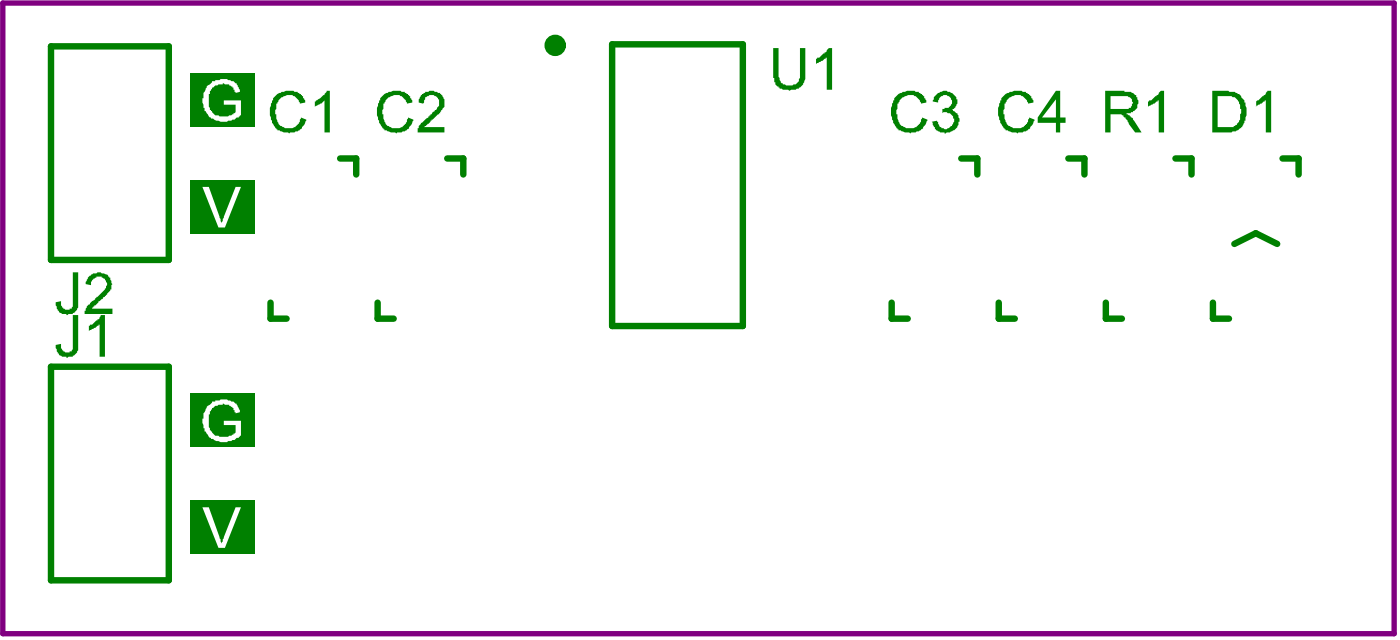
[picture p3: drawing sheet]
<svg xmlns="http://www.w3.org/2000/svg" width="110mm" height="50mm" viewBox="0 0 110 50" stroke-linecap="round" stroke-linejoin="round" font-family="sans-serif">
<path d="M.2 .2h109.8v49.8h-109.8z" fill="none" stroke="#800080" stroke-width=".42"/>
<g fill="none" stroke="#008000" stroke-width=".51">
<path d="M4 3.7h9.3v16.8h-9.3zM26.8 12.5h1.3v1.3M35.3 12.5h1.2v1.3M48.3 3.5h10.3v22.2h-10.3zM75.8 12.5h1.3v1.3M84.3 12.5h1.2v1.3M92.7 12.5h1.3v1.3M97.4 19.2l1.6-.8 1.7 .8M101.2 12.5h1.2v1.3M4 28.9h9.3v16.8h-9.3zM21.3 23.9v1.2h1.3M29.8 23.9v1.2h1.3"/>
<path d="M70.3 23.9v1.2h1.3M78.8 23.9v1.2h1.2M87.2 23.9v1.2h1.3M95.7 23.9v1.2h1.2"/>
</g>
<g fill="#008000">
<path d="M5.7 24.8h.5v2.3a.76 .76 0 0 1-.7 1 .78 .78 0 0 1-1-.6l-.1-.1v-.2l.4-.1v.2a.47 .47 0 0 0 .3 .5 .47 .47 0 0 0 .6-.2v-.1z"/>
<path d="M7 25.7l.3-.1 .4-.3 .2-.5h.4v3.3h-.4v-2.5l-.9 .5z"/>
<path d="M30 7.7a1.96 1.96 0 0 1 1.9-.5v.1l.4 .3v.1l.2 .2v.2l-.4 .1a.92 .92 0 0 0-.9-.7 .92 .92 0 0 0-.9 .7h-.1v.2a1.91 1.91 0 0 0 .4 1.5 1.01 1.01 0 0 0 1.5-.3l.1-.3 .4 .1-.1 .3a1.44 1.44 0 0 1-1.7 .7l-.4-.1a1.9 1.9 0 0 1-.7-1.5v-.3z"/>
<path d="M33.2 7.5a1.45 1.45 0 0 1 1.3-.3 .88 .88 0 0 1 .5 1.3l-.3 .4-1.3 1.1h1.7v.4h-2.2a1.33 1.33 0 0 1 .9-1.1l.3-.5a.87 .87 0 0 0 .5-.5 .6 .6 0 0 0-.2-.7h-.1a.52 .52 0 0 0-.8 .1l-.1 .5-.4-.1v-.3z"/>
<path d="M70.5 7.7a1.96 1.96 0 0 1 2-.5v.1l.4 .3v.1l.2 .2v.2l-.5 .1a.92 .92 0 0 0-.8-.7 .92 .92 0 0 0-.9 .7h-.1v.2a1.91 1.91 0 0 0 .3 1.5 1.01 1.01 0 0 0 1.5-.3l.1-.3 .4 .1v.3a1.44 1.44 0 0 1-1.7 .7l-.5-.1a1.9 1.9 0 0 1-.6-1.5l.1-.6v-.3h.1z"/>
<path d="M73.7 7.7a1.05 1.05 0 0 1 1.3-.4l.3 .2a.7 .7 0 0 1-.2 1.2h-.1a.77 .77 0 0 1 .6 1 1.03 1.03 0 0 1-1.5 .7l-.4-.2v-.2l-.2-.4 .4-.1 .1 .1a.43 .43 0 0 0 .4 .5l.1 .1a.98 .98 0 0 0 .8-.6 .66 .66 0 0 0-1-.7v-.3l.4-.1a.51 .51 0 0 0 .4-.6 .51 .51 0 0 0-.6-.4 .58 .58 0 0 0-.5 .6l-.4-.1z"/>
<path d="M61 3.8h.4v2.3h.1a.43 .43 0 0 0 .4 .6h.3a.82 .82 0 0 0 .8-.3l.1-.3v-2.3h.4v2a1.05 1.05 0 0 1-1.1 1.3l-.2 .1v-.1a.67 .67 0 0 1-.8-.3l-.2-.1-.1-.6h-.1z"/>
<path d="M64.4 4.6l.2-.1 .4-.3 .4-.4h.2v3.3h-.4v-2.6l-.8 .6z"/>
</g>
<path d="M15 39.5h5.1v4.1h-5.1z" fill-rule="evenodd" fill="#008000"/>
<path d="M16 40h.5l1 2.8 1.1-2.8h.4l-1.3 3.2h-.5z" fill="#fff"/>
<path d="M15 31h5.1v4.2h-5.1z" fill-rule="evenodd" fill="#008000"/>
<path d="M16.3 32.1l.4-.4 .6-.1a1.29 1.29 0 0 1 1.5 .4l.1 .5-.3 .1-.2-.4a.86 .86 0 0 0-1-.3h-.1a1.03 1.03 0 0 0-.8 1v.4a.66 .66 0 0 0 .2 .7v.1a1.35 1.35 0 0 0 1.5 .2l.4-.2v-.6h-.9v-.3h1.3v1.1l-.2 .1a.99 .99 0 0 1-.8 .4 1.48 1.48 0 0 1-1.8-.8h-.1v-.2h-.1v-.5v-.3a.85 .85 0 0 1 .3-.8z" fill="#fff"/>
<g fill="#008000">
<path d="M5.7 21.5h.5v2.2a.76 .76 0 0 1-.7 1.1 .78 .78 0 0 1-1-.6l-.1-.1v-.3l.4-.1v.2a.47 .47 0 0 0 .3 .5 .47 .47 0 0 0 .6-.2z"/>
<path d="M6.9 21.9a1.26 1.26 0 0 1 1.5-.3 1.1 1.1 0 0 1 .4 1.2l-1.5 1.5h1.6v.5h-2.2v-.3l.1-.1a3.1 3.1 0 0 1 1-1.1l.5-.6a.41 .41 0 0 0 0-.6 .58 .58 0 0 0-1 0l-.1 .1v.3l-.4-.1z"/>
</g>
<path d="M15 5.8h5.1v4.2h-5.1z" fill-rule="evenodd" fill="#008000"/>
<path d="M16.3 6.8l.4-.4 .6-.1a1.29 1.29 0 0 1 1.5 .4l.1 .5-.3 .1-.2-.3a.86 .86 0 0 0-1-.3h-.1a1.03 1.03 0 0 0-.8 1v.3a.66 .66 0 0 0 .2 .8 1.35 1.35 0 0 0 1.5 .3l.4-.3v-.5h-.9v-.4h1.3v1.2l-.2 .1a.99 .99 0 0 1-.8 .3 1.48 1.48 0 0 1-1.8-.7h-.1v-.3h-.1v-.4v-.4a.85 .85 0 0 1 .3-.8z" fill="#fff"/>
<path d="M15 14.2h5.1v4.2h-5.1z" fill-rule="evenodd" fill="#008000"/>
<path d="M16 14.7h.5l1 2.9 1.1-2.9h.4l-1.3 3.2h-.5z" fill="#fff"/>
<g fill="#008000">
<path d="M90.5 8l.3-.1 .4-.3 .4-.4h.2v3.2h-.4v-2.5l-.9 .5z"/>
<path d="M99.1 8l.6-.4 .3-.4h.3v3.2h-.5v-2.5l-.7 .4v.1z"/>
<path d="M21.5 7.7a1.96 1.96 0 0 1 2-.5v.1l.4 .3v.1l.2 .2v.2l-.5 .1a.92 .92 0 0 0-.8-.7 .92 .92 0 0 0-.9 .7h-.1v.2a1.91 1.91 0 0 0 .3 1.5 1.01 1.01 0 0 0 1.5-.3l.1-.3 .5 .1-.1 .3a1.44 1.44 0 0 1-1.7 .7l-.4-.1a1.9 1.9 0 0 1-.7-1.5v-.3z"/>
<path d="M24.8 8l.8-.5 .2-.3h.2v3.2h-.4v-2.5l-.3 .3-.5 .2z"/>
<path d="M79 7.7a1.96 1.96 0 0 1 1.9-.5v.1l.4 .3v.1l.2 .2v.2l-.4 .1a.92 .92 0 0 0-.9-.7 .92 .92 0 0 0-.9 .7h-.1v.2a1.91 1.91 0 0 0 .4 1.5 1.01 1.01 0 0 0 1.5-.3l.1-.3 .4 .1-.1 .3a1.44 1.44 0 0 1-1.7 .7l-.4-.1a1.9 1.9 0 0 1-.7-1.5l.1-.6 .1-.3h.1z"/>
<path d="M87.2 7.2h1.5a.9 .9 0 0 1 1.1 .8l-.1 .3a.58 .58 0 0 1-.5 .5v.1h-.3v.1l.2 .1 .3 .2 .6 1.1h-.5l-.5-.6-.2-.5h-.1a.46 .46 0 0 0-.6-.3h-.5v1.4h-.4zM87.6 7.6v1h1.1a.52 .52 0 0 0 .6-.3 .52 .52 0 0 0-.2-.6l-.2-.1z"/>
<path d="M95.6 7.2h1.3h.1a1.15 1.15 0 0 1 1.1 .9h.1a2.51 2.51 0 0 1-.3 2l-.8 .3h-1.5zM96 7.6v2.4h.8a.83 .83 0 0 0 1-.7v-.3a1.21 1.21 0 0 0-.4-1.3l-.3-.1z"/>
<path d="M83.3 7.2h.3v2.1h.4v.4h-.4v.7h-.3v-.7h-1.5v-.4zM83.3 7.8l-1.1 1.5h1.1z"/>
</g>
<circle cx="43.8" cy="3.6" r=".42" fill="none" stroke="#008000" stroke-width=".84"/>
</svg>
